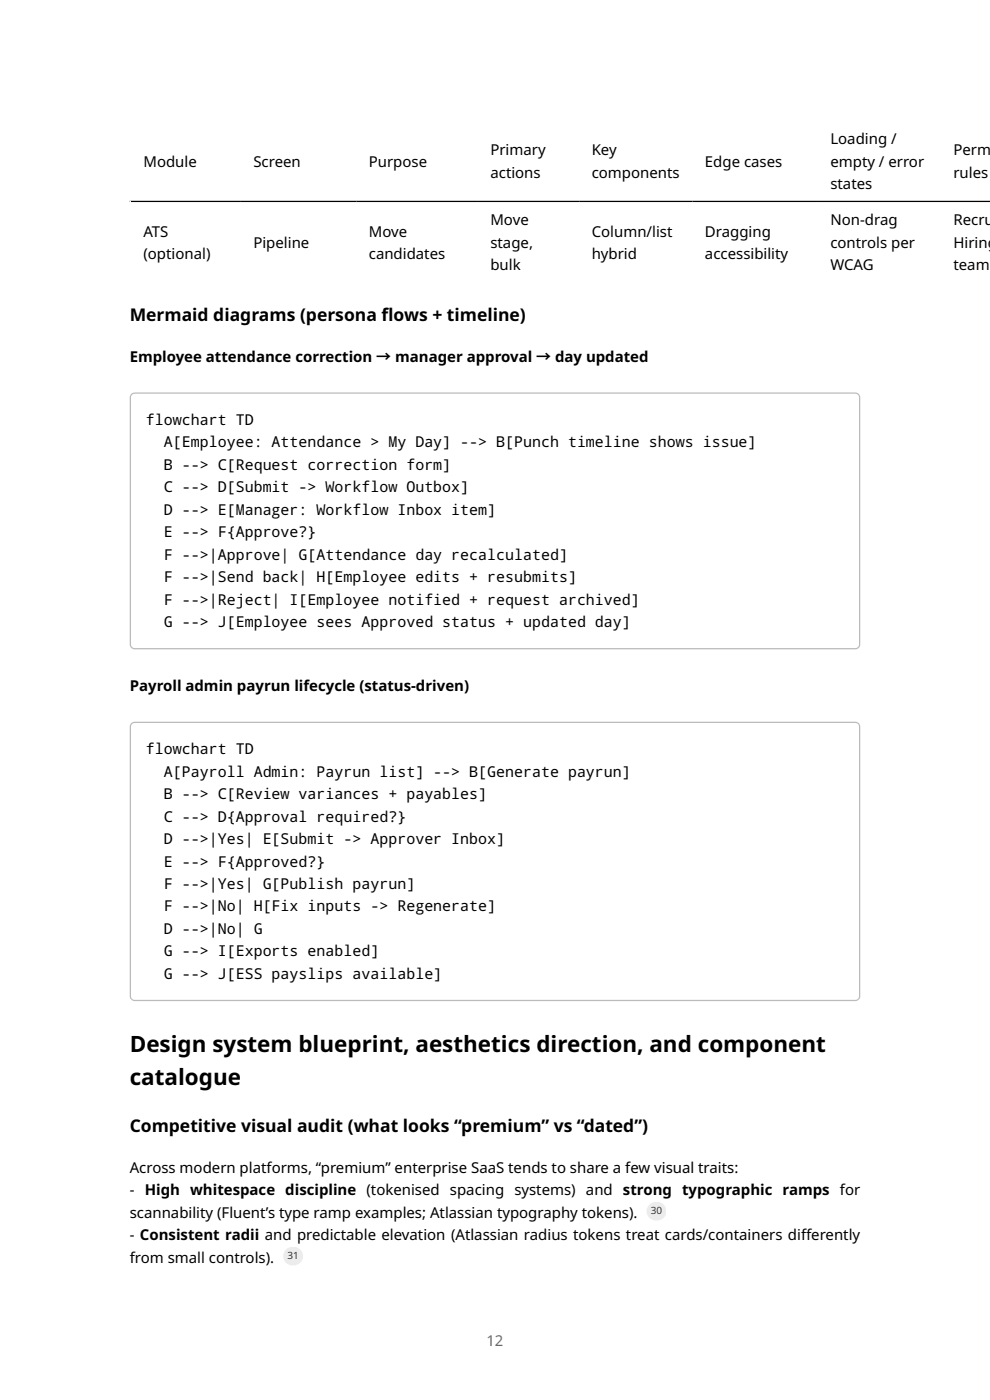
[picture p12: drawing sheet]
<svg xmlns="http://www.w3.org/2000/svg" width="210mm" height="297mm" viewBox="0 0 210 297" stroke-linecap="round" stroke-linejoin="round" font-family="sans-serif">
<defs><g id="words">
<g font-size="4.8">
<text x="27.5" y="223.1">Design system blueprint, aesthetics direction, and component</text>
<text x="27.5" y="230.2">catalogue</text>
</g>
<g font-size="3.7">
<text x="27.5" y="68">Mermaid diagrams (persona f</text>
<text x="80.9" y="68">lows + timeline)</text>
<text x="27.5" y="240.1">Competitive visual audit (what looks “premium” vs “dated”)</text>
</g>
<g font-size="3.2">
<text x="30.4" y="35.4">Module</text>
<text x="53.7" y="35.4">Screen</text>
<text x="78.2" y="35.4">Purpose</text>
<text x="104" y="33">Primary</text>
<text x="125.5" y="33">Key</text>
<text x="149.5" y="35.4">Edge cases</text>
<text x="176.1" y="30.6">Loading /</text>
<text x="176.1" y="35.4">empty / error</text>
<text x="202.2" y="33">Permi</text>
<text x="104" y="37.7">actions</text>
<text x="125.5" y="37.7">components</text>
<text x="176.1" y="40.1">states</text>
<text x="202.2" y="37.7">rules</text>
<text x="104" y="47.8">Move</text>
<text x="176.1" y="47.8">Non-drag</text>
<text x="202.2" y="47.8">Recrui</text>
<text x="30.4" y="50.2">ATS</text>
<text x="53.7" y="52.6">Pipeline</text>
<text x="78.2" y="50.2">Move</text>
<text x="104" y="52.6">stage,</text>
<text x="125.5" y="50.2">Column/list</text>
<text x="149.5" y="50.2">Dragging</text>
<text x="176.1" y="52.6">controls per</text>
<text x="202.2" y="52.6">Hiring</text>
<text x="30.4" y="54.9">(optional)</text>
<text x="78.2" y="54.9">candidates</text>
<text x="104" y="57.3">bulk</text>
<text x="125.5" y="54.9">hybrid</text>
<text x="149.5" y="54.9">accessibility</text>
<text x="176.1" y="57.3">WCAG</text>
<text x="202.2" y="57.3">team</text>
<text x="27.5" y="76.8">Employee attendance correction → manager approval → day updated</text>
<text x="31" y="90.2">flowchart TD</text>
<text x="34.8" y="94.9">A[Employee: Attendance &gt; My Day] --&gt; B[Punch timeline shows issue]</text>
<text x="34.8" y="99.7">B --&gt; C[Request correction form]</text>
<text x="34.8" y="104.5">C --&gt; D[Submit -&gt; Workflow Outbox]</text>
<text x="34.8" y="109.2">D --&gt; E[Manager: Workflow Inbox item]</text>
<text x="34.8" y="114">E --&gt; F{Approve?}</text>
<text x="34.8" y="118.7">F --&gt;|Approve| G[Attendance day recalculated]</text>
<text x="34.8" y="123.5">F --&gt;|Send back| H[Employee edits + resubmits]</text>
<text x="34.8" y="128.3">F --&gt;|Reject| I[Employee notified + request archived]</text>
<text x="34.8" y="133">G --&gt; J[Employee sees Approved status + updated day]</text>
<text x="27.5" y="146.7">Payroll admin payrun lifecycle (status-driven)</text>
<text x="31" y="160">flowchart TD</text>
<text x="34.8" y="164.8">A[Payroll Admin: Payrun list] --&gt; B[Generate payrun]</text>
<text x="34.8" y="169.5">B --&gt; C[Review variances + payables]</text>
<text x="34.8" y="174.3">C --&gt; D{Approval required?}</text>
<text x="34.8" y="179.1">D --&gt;|Yes| E[Submit -&gt; Approver Inbox]</text>
<text x="34.8" y="183.8">E --&gt; F{Approved?}</text>
<text x="34.8" y="188.6">F --&gt;|Yes| G[Publish payrun]</text>
<text x="34.8" y="193.4">F --&gt;|No| H[Fix inputs -&gt; Regenerate]</text>
<text x="34.8" y="198.1">D --&gt;|No| G</text>
<text x="34.8" y="202.9">G --&gt; I[Exports enabled]</text>
<text x="34.8" y="207.6">G --&gt; J[ESS payslips available]</text>
<text x="27.5" y="248.8">Across modern platforms, “premium” enterprise SaaS tends to share a few visual traits:</text>
<text x="27.5" y="253.6">- High whitespace discipline (tokenised spacing systems) and strong typographic ramps for</text>
<text x="27.5" y="258.3">scannability (Fluent’s type ramp examples; Atlassian typography tokens).</text>
<text x="27.5" y="263.1">- Consistent radii and predictable elevation (Atlassian radius tokens treat cards/containers dif</text>
<text x="169.9" y="263.1">ferently</text>
<text x="27.5" y="267.9">from small controls).</text>
</g>
<text font-size="3.2" fill="#6e6e6e" x="103.2" y="285.5">12</text>
<g font-size="2.1" fill="#333">
<text x="138" y="257.6">30</text>
<text x="61" y="267.2">31</text>
</g>
</g></defs>
<path d="M27.5 25.5h182.5M27.6 25.4v34.7M27.5 59.9h182.5" fill="none" stroke="#fff" stroke-width=".26"/>
<path d="M27.5 42.7h182.5" fill="none" stroke="#000" stroke-width=".26"/>
<g fill="#bbb">
<path d="M28 83.8l.6-.3h152.8a.8 .8 0 0 1 .8 .8v52.4a.8 .8 0 0 1-.8 .8h-152.8a.8 .8 0 0 1-.8-.8v-52.4zM27.7 83.7l.9-.4h152.8a1.06 1.06 0 0 1 1.1 1v52.4a1.06 1.06 0 0 1-1.1 1.1h-152.8a1.06 1.06 0 0 1-1.1-1.1v-52.4z" fill-rule="evenodd"/>
<path d="M28 153.6l.6-.2h152.8a.8 .8 0 0 1 .8 .8v57.1a.8 .8 0 0 1-.8 .8h-152.8a.8 .8 0 0 1-.8-.8v-57.1zM27.7 153.5l.9-.4h152.8a1.06 1.06 0 0 1 1.1 1.1v57.1a1.06 1.06 0 0 1-1.1 1.1h-152.8a1.06 1.06 0 0 1-1.1-1.1v-57.1z" fill-rule="evenodd"/>
</g>
<g fill="#ededed">
<path d="M137.1 255h4.3v3.9h-4.3z"/>
<path d="M60.1 264.5h4.2v4h-4.2z"/>
</g>
<use href="#words"/>
</svg>
